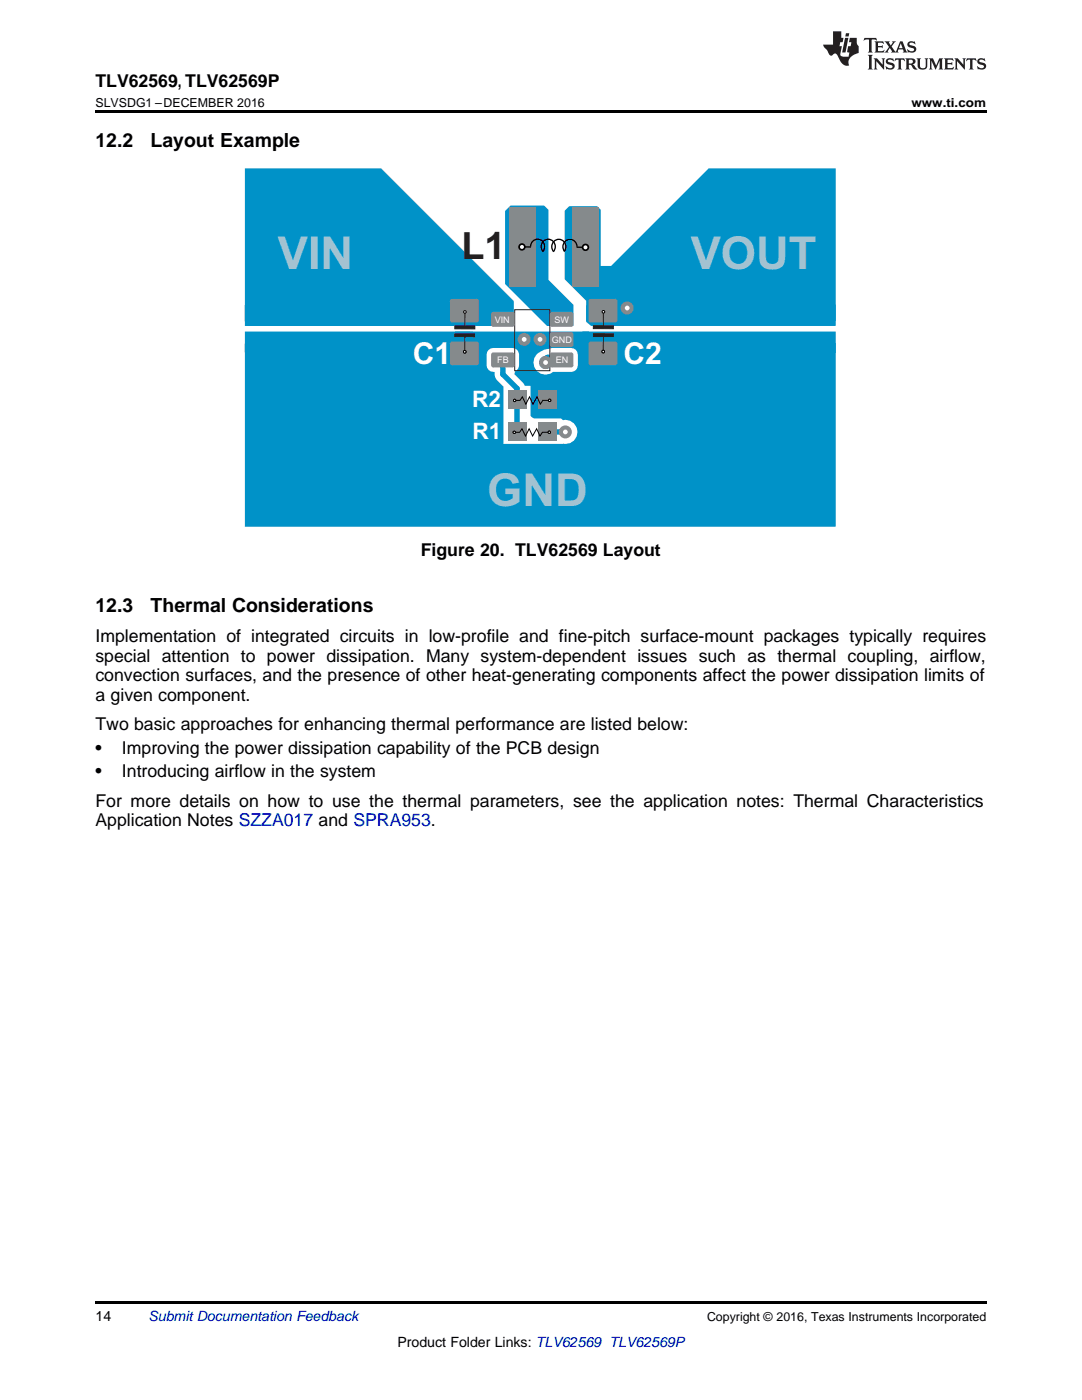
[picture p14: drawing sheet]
<svg xmlns="http://www.w3.org/2000/svg" width="216mm" height="279mm" viewBox="0 0 216 279" stroke-linecap="round" stroke-linejoin="round" font-family="sans-serif">
<defs><g id="words">
<g font-size="9" fill="#a3c2d1">
<text x="55.4" y="53.7">VIN</text>
<text x="137.8" y="53.7">VOUT</text>
<text x="97.2" y="101">GND</text>
</g>
<text font-size="7.5" fill="#231f20" x="92.1" y="51.6">L1</text>
<g font-size="6" fill="#fff">
<text x="82.4" y="72.7">C1</text>
<text x="124.4" y="72.6">C2</text>
</g>
<text font-size="4.5" fill="#0092c8" x="89.4" y="63.1">PAC101</text>
<g font-size="4.5" fill="#fff">
<text x="94.2" y="81.3">R2</text>
<text x="94.3" y="87.7">R1</text>
</g>
<g font-size="3.9">
<text x="19" y="29.3">12.2</text>
<text x="30.1" y="29.3">Layout Example</text>
<text x="19" y="122.2">12.3</text>
<text x="30.1" y="122.2">Thermal Considerations</text>
</g>
<g font-size="3.5">
<text x="19" y="17.3">TLV62569, TLV62569P</text>
<text x="84" y="110.9">Figure 20. TLV62569 Layout</text>
<text x="19" y="128.2">Implementation of integrated circuits in low-profile and fine-pitch surface-mount packages typically requires</text>
<text x="19" y="132">special attention to power dissipation. Many system-dependent issues such as thermal coupling, airflow,</text>
<text x="19" y="135.9">convection surfaces, and the presence of other heat-generating components affect the power dissipation limits of</text>
<text x="19" y="139.8">a given component.</text>
<text x="19" y="145.8">Two basic approaches for enhancing thermal performance are listed below:</text>
<text x="19" y="150.4">•</text>
<text x="19" y="155.1">•</text>
<text x="24.3" y="150.4">Improving the power dissipation capability of the PCB design</text>
<text x="24.3" y="155.1">Introducing airflow in the system</text>
<text x="19" y="161">For more details on how to use the thermal parameters, see the application notes: Thermal Characteristics</text>
<text x="19" y="164.9">Application Notes SZZA017 and SPRA953.</text>
</g>
<text font-size="3" fill="#858a8c" x="101.4" y="80.1">PAR202</text>
<text font-size="3" fill="#0092c8" x="107.4" y="80.1">PAR201</text>
<g font-size="2.8">
<text x="19" y="263.6">14</text>
<text x="79.3" y="268.9">Product Folder Links: TLV62569 TLV62569P</text>
</g>
<text font-size="2.8" fill="#0000c8" x="29.6" y="263.6">Submit Documentation Feedback</text>
<g font-size="2.5">
<text x="19" y="21.4">SLVSDG1 –DECEMBER 2016</text>
<text x="181.9" y="21.4">www.ti.com</text>
<text x="141.1" y="263.6">Copyright © 2016, Texas Instruments Incorporated</text>
</g>
<g font-size="1.8" fill="#fff">
<text x="98.7" y="64.4">VIN</text>
<text x="110.6" y="64.4">SW</text>
<text x="110.1" y="68.5">GND</text>
<text x="99.2" y="72.5">FB</text>
<text x="110.9" y="72.5">EN</text>
</g>
</g></defs>
<path d="M19 259.7h177.8v.5h-177.8z" fill="#000"/>
<path d="M48.9 68.5h41.1v-.1h.2v-1.6l.6-.6h26.7l2 2v1h1.8v-.8h45.5v36.7h-117.9zM107.1 70.6a2.41 2.41 0 0 0-.1 3.4 2.41 2.41 0 0 0 3.3 .2h3.7a1.33 1.33 0 0 0 1.3-1.3v-2.1a1.33 1.33 0 0 0-1.3-1.4h-3.8l-1.7 .4zM97.5 69.8a4.3 4.3 0 0 0-.3 3.6 1.39 1.39 0 0 0 1.5 .8l.1 1.1 1.7 1.9v18.2h11.4v-6.4l.4-.4a2.88 2.88 0 0 0 2.8-1.5 2.38 2.38 0 0 0-2.7-3.2l-.5-.4h-5.4l-.4-.3-.2-.2v-6h-1.2l-.4-.6-1.6-1.7v-.4a2.02 2.02 0 0 0 .9-1.4v-2.1a1.33 1.33 0 0 0-1.3-1.4h-3.9l-.5 .1z" fill="#0092c8"/>
<path d="M101.8 41h6.8l.9 .9v14l4.9 4.9v4.3h-5.2l-8.4-8.4v-14.6z" fill="#038fc9"/>
<path d="M117 61l1-.2h48.8v4.3h-48.8l-1-.9z" fill-rule="evenodd" fill="#0092c8"/>
<g fill="#0092c8">
<path d="M112.7 42l.9-.8h5.6l.7 .7v11.2h2l19.5-19.5h25.4v30.5h-44.8l-.7-.8h-1.8v.8h-2.5v-4.1l-4.3-4.2z"/>
<path d="M48.9 33.6h27.1l26.5 26.5v5h-10.7l-.1-1.8h-2.4l-.9 .9h-39.5z"/>
</g>
<path d="M98.2 67.1l1 .9" fill="none" stroke="#0092c8" stroke-width=".65"/>
<g fill="#0092c8">
<circle cx="103.2" cy="92.7" r=".54"/>
<circle cx="103.2" cy="86.2" r=".54"/>
<circle cx="109.2" cy="86.2" r=".54"/>
</g>
<path d="M109.1 86.2h.1" fill="none" stroke="#0092c8" stroke-width="1.1"/>
<circle cx="103.2" cy="79.7" r=".54" fill="#0092c8"/>
<path d="M92.7 62h5.9l1.7 1.7M100.3 71.8v2.9l2.9 2.8v8.7M108 67.9l9.6-.1 2.7 2.7M109.2 86.2h3.6" fill="none" stroke="#0092c8" stroke-width="1.1"/>
<path d="M93.2 62.6h.1M104 67.7l.3 .3h-5.1" fill="none" stroke="#0092c8" stroke-width=".65"/>
<path d="M104.6 48.4l.9 1" fill="none" stroke="#0092c8" stroke-width=".32"/>
<path d="M109.4 71.8l-.5 .6M111.9 71.6l.2 .2" fill="none" stroke="#0092c8" stroke-width=".87"/>
<path d="M109.4 71.8h2.7" fill="none" stroke="#0092c8" stroke-width="2.2"/>
<g fill="#0092c8">
<path d="M150.4 68.4v.2zM150.4 68.4l.2 .2h-.2z"/>
<path d="M145.2 68.6h.3zM145.3 68.5l.2-.1v.2h-.3z"/>
<path d="M114 68.8h.2zM114 68.8h.2l-.2 .3z"/>
<path d="M114 66.5v.2zM114 66.5l.2 .2h-.2z"/>
<path d="M109.9 66.7h.3zM110 66.6l.2-.1v.2h-.3z"/>
<path d="M110.2 68.8v.3zM109.9 68.8h.3v.3z"/>
<path d="M95.1 72.5h.2zM95.1 72.5h.2l-.2 .2z"/>
<path d="M95.1 68.4v.2zM95.1 68.4l.2 .2h-.2z"/>
<path d="M90 68.6h.2zM90.1 68.5l.1-.1v.2h-.2z"/>
<path d="M90.2 72.5v.2zM90 72.5h.2v.2z"/>
<path d="M95.1 63.9h.2zM95.1 63.9h.2l-.2 .2z"/>
<path d="M95.1 59.9v.2zM95.1 59.9l.2 .2h-.2z"/>
<path d="M90 60.1h.2zM90.1 59.9h.1v.2h-.2z"/>
<path d="M90.2 63.9v.2zM90 63.9h.2v.2z"/>
<path d="M87 68.4v.2zM87 68.4l.2 .2h-.2z"/>
<path d="M81.9 68.6h.2zM81.9 68.5l.2-.1v.2h-.2z"/>
<path d="M87 59.9v.2zM87 59.9l.2 .2h-.2z"/>
<path d="M82.1 63.9v.2zM81.9 63.9h.2v.2z"/>
<path d="M122.8 72.5h.2zM122.8 72.5h.2l-.2 .2z"/>
<path d="M122.8 68.4v.2zM122.8 68.4l.2 .2h-.2z"/>
<path d="M117.6 68.6h.3zM117.7 68.5l.2-.1v.2h-.3z"/>
<path d="M117.9 72.5v.2zM117.6 72.5h.3v.2z"/>
<path d="M122.8 63.9h.2zM122.8 63.9h.2l-.2 .2z"/>
<path d="M122.8 59.9v.2zM122.8 59.9l.2 .2h-.2z"/>
<path d="M117.6 60.1h.3zM117.7 59.9h.2v.2h-.3z"/>
<path d="M117.9 63.9v.2zM117.6 63.9h.3v.2z"/>
<path d="M102.3 72.9h.2zM102.3 72.9h.2l-.2 .2z"/>
<path d="M102.3 70.6v.2zM102.3 70.6l.2 .2h-.2z"/>
<path d="M98.2 70.8h.2zM98.3 70.6h.1v.2h-.2z"/>
<path d="M98.4 72.9v.2zM98.2 72.9h.2v.2z"/>
<path d="M102.3 64.8h.2zM102.3 64.8h.2l-.1 .1-.1 .1z"/>
<path d="M102.3 62.5v.2zM102.3 62.5l.2 .2h-.2z"/>
<path d="M98.2 62.7h.2zM98.3 62.5h.1v.2h-.2z"/>
<path d="M98.4 64.8v.2zM98.2 64.8h.2v.2z"/>
<path d="M114 72.9h.2zM114 72.9h.2l-.2 .2z"/>
<path d="M114 70.6v.2zM114 70.6l.2 .2h-.2z"/>
<path d="M109.9 70.8h.3zM110 70.6h.2v.2h-.3z"/>
<path d="M110.2 72.9v.2zM109.9 72.9h.3v.2z"/>
<path d="M114 64.8h.2zM114 64.8h.2l-.2 .2z"/>
<path d="M114 62.5v.2zM114 62.5l.2 .2h-.2z"/>
<path d="M109.9 62.7h.3zM110 62.5h.2v.2h-.3z"/>
<path d="M110.2 64.8v.2zM109.9 64.8h.3v.2z"/>
<path d="M141.2 68.4v.2zM141.2 68.4l.2 .2h-.2z"/>
<path d="M136 68.6h.3zM136.1 68.5l.2-.1v.2h-.3z"/>
<path d="M141.2 63.9h.2zM141.2 63.9h.2l-.2 .2z"/>
<path d="M131.9 68.4v.2zM131.9 68.4l.3 .2h-.3z"/>
<path d="M126.8 68.6h.2zM126.9 68.5l.1-.1v.2h-.2z"/>
<path d="M127 72.5v.2zM126.8 72.5h.2v.2z"/>
<path d="M131.9 63.9h.3zM131.9 63.9h.3l-.3 .2z"/>
<path d="M127 63.9v.2zM126.8 63.9h.2v.2z"/>
<circle cx="104.3" cy="68" r="1.3"/>
<circle cx="104.3" cy="68" r=".43"/>
<circle cx="123.9" cy="62.1" r="1.3"/>
<circle cx="123.9" cy="62.1" r=".43"/>
<circle cx="108.9" cy="72.4" r="1.3"/>
<circle cx="108.9" cy="72.4" r=".43"/>
<circle cx="108" cy="67.9" r="1.3"/>
<circle cx="108" cy="67.9" r=".43"/>
</g>
<g fill="#0092c8">
<path d="M101.5 84.6h3.3v3.2h-3.3z" fill-rule="evenodd"/>
<path d="M107.6 84.6h3.3v3.2h-3.3z" fill-rule="evenodd"/>
<path d="M110.2 66.5h3.8l.2 .2v2.1l-.2 .3h-3.8l-.3-.3v-2.1z" fill-rule="evenodd"/>
<path d="M90 68.6l.2-.2h4.9l.2 .2v3.9l-.2 .2h-4.9l-.2-.2z" fill-rule="evenodd"/>
<path d="M90.2 59.9h4.9l.2 .2v3.8l-.2 .2h-4.9l-.2-.2v-3.8z" fill-rule="evenodd"/>
<path d="M48.9 60.8h42.9l2.7 .2v3.8l-2.7 .3h-42.9z" fill-rule="evenodd"/>
<path d="M101.5 78.1h3.3v3.2h-3.3z" fill-rule="evenodd"/>
<path d="M107.6 78.1h3.3v3.2h-3.3z" fill-rule="evenodd"/>
<path d="M117.6 68.6l.3-.2h4.9l.2 .2v3.9l-.2 .2h-4.9l-.3-.2z" fill-rule="evenodd"/>
<path d="M117.9 59.9h4.9l.2 .2v3.8l-.2 .2h-4.9l-.3-.2v-3.8z" fill-rule="evenodd"/>
<path d="M98.2 70.8l.2-.2h3.9l.2 .2v2.1l-.2 .2h-3.9l-.2-.2z" fill-rule="evenodd"/>
<path d="M98.2 62.7l.2-.2h3.9l.2 .2v2.1l-.2 .2h-3.9l-.2-.2z" fill-rule="evenodd"/>
<path d="M110.2 70.6h3.8l.2 .2v2.1l-.2 .2h-3.8l-.3-.2v-2.1z" fill-rule="evenodd"/>
<path d="M109.9 62.7l.3-.2h3.8l.2 .2v2.1l-.2 .2h-3.8l-.3-.2z" fill-rule="evenodd"/>
<path d="M101.8 41.7h4.9v15.3h-4.9z" fill-rule="evenodd"/>
<path d="M114.4 41.7h4.9v15.3h-4.9z" fill-rule="evenodd"/>
<path d="M127 59.9h4.9l.3 .2v3.8l-.3 .2h-4.9l-.2-.2v-3.8z" fill-rule="evenodd"/>
<path d="M48.9 66.2h44.7l2.7 .2v3.8l-2.7 .2h-44.7z" fill-rule="evenodd"/>
<path d="M115.4 66.4l1-.2h50.4v4.2h-50.4l-1-.8z" fill-rule="evenodd"/>
<path d="M96.8 89l.7-.4h17.8l.8 .4v6.5l-.8 .3h-17.8l-.7-.3z" fill-rule="evenodd"/>
</g>
<path d="M102.7 61.8h7v12.2h-7z" fill="none" stroke="#231f20" stroke-width=".2"/>
<g fill="#858a8c">
<path d="M101.3 84.4h3.7v3.6h-3.7z" fill-rule="evenodd"/>
<path d="M107.4 84.4h3.7v3.6h-3.7z" fill-rule="evenodd"/>
<path d="M110.2 66.3h3.8l.4 .4v2.1l-.4 .5h-3.8l-.5-.5v-2.1z" fill-rule="evenodd"/>
<path d="M89.8 68.6l.4-.4h4.9l.4 .4v3.9l-.4 .4h-4.9l-.4-.4z" fill-rule="evenodd"/>
<path d="M89.8 60.1l.4-.4h4.9l.4 .4v3.8l-.4 .4h-4.9l-.4-.4z" fill-rule="evenodd"/>
<path d="M101.3 77.9h3.7v3.6h-3.7z" fill-rule="evenodd"/>
<path d="M107.4 77.9h3.7v3.6h-3.7z" fill-rule="evenodd"/>
<path d="M117.4 68.6l.5-.4h4.9l.4 .4v3.9l-.4 .4h-4.9l-.5-.4z" fill-rule="evenodd"/>
<path d="M117.4 60.1l.5-.4h4.9l.4 .4v3.8l-.4 .4h-4.9l-.5-.4z" fill-rule="evenodd"/>
<path d="M98.4 70.3h3.9l.4 .5v2.1l-.4 .4h-3.9l-.4-.4v-2.1z" fill-rule="evenodd"/>
<path d="M98 62.7l.4-.5h3.9l.4 .5v2.1l-.4 .4h-3.9l-.4-.4z" fill-rule="evenodd"/>
<path d="M110.2 70.3h3.8l.4 .5v2.1l-.4 .4h-3.8l-.5-.4v-2.1z" fill-rule="evenodd"/>
<path d="M109.7 62.7l.5-.5h3.8l.4 .5v2.1l-.4 .4h-3.8l-.5-.4z" fill-rule="evenodd"/>
<path d="M101.6 41.5h5.3v15.8h-5.3z" fill-rule="evenodd"/>
<path d="M114.2 41.5h5.3v15.8h-5.3z" fill-rule="evenodd"/>
</g>
<g fill="#858a8c">
<path d="M114 68.8h.4zM114 68.8h.4l-.2 .4-.2 .1z"/>
<path d="M114 66.3v.4zM114 66.3h.2l.2 .4h-.4z"/>
<path d="M109.7 66.7h.5zM109.9 66.3h.3v.4h-.5z"/>
<path d="M110.2 68.8v.5zM109.7 68.8h.5v.5l-.4-.2z"/>
<path d="M95.1 72.5h.4zM95.1 72.5h.4v.2l-.4 .2z"/>
<path d="M95.1 68.2v.4zM95.1 68.2h.2l.2 .4h-.4z"/>
<path d="M89.8 68.6h.4zM90 68.2h.2v.4h-.4z"/>
<path d="M90.2 72.5v.4zM89.8 72.5h.4v.4l-.2-.1z"/>
<path d="M95.1 63.9h.4zM95.1 63.9h.4v.2l-.4 .2z"/>
<path d="M95.1 59.7v.4zM95.1 59.7h.2l.2 .4h-.4z"/>
<path d="M89.8 60.1h.4zM90 59.7h.2v.4h-.4z"/>
<path d="M90.2 63.9v.4zM89.8 63.9h.4v.4h-.2z"/>
<path d="M122.8 72.5h.4zM122.8 72.5h.4l-.1 .2-.3 .2z"/>
<path d="M122.8 68.2v.4zM122.8 68.2h.2l.2 .4h-.4z"/>
<path d="M117.4 68.6h.5zM117.6 68.2h.3v.4h-.5z"/>
<path d="M117.9 72.5v.4zM117.4 72.5h.5v.4l-.3-.1z"/>
<path d="M122.8 63.9h.4zM122.8 63.9h.4l-.1 .2-.3 .2z"/>
<path d="M122.8 59.7v.4zM122.8 59.7h.2l.2 .4h-.4z"/>
<path d="M117.4 60.1h.5zM117.6 59.7h.3v.4h-.5z"/>
<path d="M117.9 63.9v.4zM117.4 63.9h.5v.4h-.3z"/>
<path d="M102.3 72.9h.4zM102.3 72.9h.4l-.2 .4h-.2z"/>
<path d="M102.3 70.3v.5zM102.3 70.3l.3 .3 .1 .2h-.4z"/>
<path d="M98 70.8h.4zM98.2 70.4l.2-.1v.5h-.4z"/>
<path d="M98.4 72.9v.4zM98 72.9h.4v.4h-.2z"/>
<path d="M102.3 64.8h.4zM102.3 64.8h.4l-.1 .2-.3 .2z"/>
<path d="M102.3 62.2v.5zM102.3 62.2l.2 .1 .2 .4h-.4z"/>
<path d="M98 62.7h.4zM98.2 62.3l.2-.1v.5h-.4z"/>
<path d="M98.4 64.8v.4zM98 64.8h.4v.4h-.2z"/>
<path d="M114 72.9h.4zM114 72.9h.4l-.2 .4h-.2z"/>
<path d="M114 70.3v.5zM114 70.3l.2 .1 .2 .4h-.4z"/>
<path d="M109.7 70.8h.5zM109.9 70.4l.3-.1v.5h-.5z"/>
<path d="M110.2 72.9v.4zM109.7 72.9h.5v.4h-.3z"/>
<path d="M114 64.8h.4zM114 64.8h.4l-.2 .4h-.2z"/>
<path d="M114 62.2v.5zM114 62.2l.2 .1 .2 .4h-.4z"/>
<path d="M109.7 62.7h.5zM109.9 62.3l.3-.1v.5h-.5z"/>
<path d="M110.2 64.8v.4zM109.7 64.8h.5v.4h-.3z"/>
<circle cx="108.9" cy="72.4" r="1.3"/>
</g>
<circle cx="108.9" cy="72.3" r=".48" fill="#fff"/>
<circle cx="125.1" cy="61.5" r="1.3" fill="#858a8c"/>
<circle cx="125.2" cy="61.5" r=".48" fill="#fff"/>
<circle cx="104.6" cy="67.7" r="1.3" fill="#858a8c"/>
<circle cx="104.6" cy="67.7" r=".48" fill="#fff"/>
<circle cx="107.8" cy="67.7" r="1.3" fill="#858a8c"/>
<circle cx="107.8" cy="67.7" r=".48" fill="#fff"/>
<path d="M104.2 49.3h1.8M105.9 49.2a1.43 1.43 0 0 1 1.9-1.4 1.43 1.43 0 0 1 .5 2.4M110.5 50.2a1.45 1.45 0 0 0-.1-2.1 1.45 1.45 0 0 0-2.1 .1 1.45 1.45 0 0 0 .1 2M112.6 50.2a1.45 1.45 0 0 0-.1-2.1 1.45 1.45 0 0 0-2.1 .1 1.45 1.45 0 0 0 .1 2.1M115 49.3h1.9M115.1 49.2a1.43 1.43 0 0 0-1.9-1.3 1.43 1.43 0 0 0-.5 2.3" fill="none" stroke="#000" stroke-width=".26"/>
<path d="M118.4 66.6h4v.6h-4z" fill-rule="evenodd" fill="#231f20"/>
<path d="M118.4 66.6h4v.6h-4z" fill="none" stroke="#231f20" stroke-width=".2"/>
<path d="M118.4 65h4v.6h-4z" fill-rule="evenodd" fill="#231f20"/>
<path d="M118.4 65h4v.6h-4zM120.4 67.2v3M120.4 62.2v3" fill="none" stroke="#231f20" stroke-width=".2"/>
<circle cx="120.4" cy="70.2" r=".26" fill="#fff"/>
<circle cx="120.4" cy="70.2" r=".26" fill="none" stroke="#000" stroke-width=".2"/>
<circle cx="120.4" cy="62.2" r=".26" fill="#fff"/>
<circle cx="120.4" cy="62.2" r=".26" fill="none" stroke="#000" stroke-width=".2"/>
<circle cx="120.4" cy="70.2" r=".26" fill="#fff"/>
<circle cx="120.4" cy="70.2" r=".26" fill="none" stroke="#000" stroke-width=".2"/>
<circle cx="104.2" cy="49.3" r=".57" fill="#fff"/>
<circle cx="104.2" cy="49.3" r=".57" fill="none" stroke="#000" stroke-width=".34"/>
<circle cx="116.8" cy="49.4" r=".57" fill="#fff"/>
<circle cx="116.8" cy="49.4" r=".57" fill="none" stroke="#000" stroke-width=".34"/>
<path d="M90.8 66.7h3.9v.5h-3.9z" fill-rule="evenodd" fill="#231f20"/>
<path d="M90.8 66.7h3.9v.5h-3.9z" fill="none" stroke="#231f20" stroke-width=".2"/>
<path d="M90.8 65.1h4l-.1 .5h-3.9z" fill-rule="evenodd" fill="#231f20"/>
<path d="M90.8 65.1h4l-.1 .5h-3.9zM92.7 67.2v3M92.8 62.2v3" fill="none" stroke="#231f20" stroke-width=".2"/>
<circle cx="92.7" cy="70.2" r=".26" fill="#fff"/>
<circle cx="92.7" cy="70.2" r=".26" fill="none" stroke="#000" stroke-width=".2"/>
<circle cx="92.8" cy="62.3" r=".26" fill="#fff"/>
<circle cx="92.8" cy="62.3" r=".26" fill="none" stroke="#000" stroke-width=".2"/>
<circle cx="92.7" cy="70.2" r=".26" fill="#fff"/>
<g fill="none" stroke="#000" stroke-width=".2">
<path d="M109.6 79.9h-1.3l-.5 .7-.6-1.4-.8 1.5-.7-1.5-.8 1.5-.7-1.5-.4 .7h-1.1"/>
<circle cx="92.7" cy="70.2" r=".26"/>
</g>
<circle cx="102.7" cy="79.9" r=".23" fill="#fff"/>
<circle cx="102.7" cy="79.9" r=".23" fill="none" stroke="#000" stroke-width=".2"/>
<circle cx="102.7" cy="79.9" r=".23" fill="#fff"/>
<circle cx="102.7" cy="79.9" r=".23" fill="none" stroke="#000" stroke-width=".2"/>
<circle cx="109.7" cy="79.9" r=".23" fill="#fff"/>
<circle cx="109.7" cy="79.9" r=".23" fill="none" stroke="#000" stroke-width=".2"/>
<circle cx="109.7" cy="79.9" r=".23" fill="#fff"/>
<g fill="none" stroke="#000" stroke-width=".2">
<path d="M109.5 86.3h-1.3l-.5 .7-.6-1.4-.8 1.4-.7-1.4-.7 1.4-.7-1.4-.5 .7h-1.1"/>
<circle cx="109.7" cy="79.9" r=".23"/>
</g>
<circle cx="102.6" cy="86.3" r=".23" fill="#fff"/>
<circle cx="102.6" cy="86.3" r=".23" fill="none" stroke="#000" stroke-width=".2"/>
<circle cx="102.6" cy="86.3" r=".23" fill="#fff"/>
<circle cx="102.6" cy="86.3" r=".23" fill="none" stroke="#000" stroke-width=".2"/>
<circle cx="109.6" cy="86.3" r=".23" fill="#fff"/>
<circle cx="109.6" cy="86.3" r=".23" fill="none" stroke="#000" stroke-width=".2"/>
<circle cx="109.6" cy="86.3" r=".23" fill="#fff"/>
<circle cx="109.6" cy="86.3" r=".23" fill="none" stroke="#000" stroke-width=".2"/>
<circle cx="112.8" cy="86.2" r=".43" fill="#0092c8"/>
<circle cx="112.8" cy="86.2" r="1.3" fill="#858a8c"/>
<circle cx="112.8" cy="86.2" r=".48" fill="#fff"/>
<path d="M19 22h177.8v.5h-177.8z" fill="#000"/>
<g fill="#231f20">
<path d="M172.5 7.6l-.1 .5 .4-.2h.6v.1v2.1l-.2 .4h.9l-.2-.4v-2.1l.1-.1h.5l.5 .2-.2-.5zM174.5 8.3l.2 .3v1.5l-.2 .4h1.8l.2-.6a1.04 1.04 0 0 1-1.3 .2v-.7h.6l.3 .2v-.6l-.3 .2h-.6v-.6l.8-.1 .4 .3-.2-.5zM176.5 8.3l.9 1.1-.9 1.1h.8l-.2-.2 .4-.7 .5 .7-.2 .2h1.5l-.2-.2 .2-.4h.9l.1 .4-.2 .2h1l-.3-.3-.7-1.9h-.5l-.9 2-.8-1 .9-1h-.8l.1 .3-.4 .5-.3-.6 .1-.2zM179.7 8.6l.4 1h-.7zM181.3 8.4a.63 .63 0 0 0-.2 .7 .63 .63 0 0 0 .6 .4l.6 .2 .1 .2a.75 .75 0 0 1-.7 .4 .75 .75 0 0 1-.6-.5l.1 .7 .1-.1a1.11 1.11 0 0 0 1.5-.6 1.13 1.13 0 0 0-1.2-.8l-.1-.4a1.04 1.04 0 0 1 1.2 .2l-.2-.5-.2 .1-.4-.2zM173.2 10.9l.2 .4v2.2l-.2 .4h1l-.3-.4v-2.2l.3-.4zM174.3 11.6l.3 .4v1.5l-.3 .4h.8l-.2-.4v-1.3l1.5 1.7v-1.9l.2-.4h-.7l.2 .4v.9l-1.1-1.3zM177 11.8a.62 .62 0 0 0-.2 .7 .62 .62 0 0 0 .6 .4l.6 .1 .1 .3a.76 .76 0 0 1-.7 .3 .76 .76 0 0 1-.7-.4l.2 .7 .1-.1a1.11 1.11 0 0 0 1.5-.6 1.13 1.13 0 0 0-1.2-.8l-.1-.4a1.04 1.04 0 0 1 1.2 .2l-.2-.6-.2 .1-.5-.1zM178.7 11.6l-.2 .6a.61 .61 0 0 1 .8-.3v1.6l-.2 .4h.9l-.2-.4v-1.6a.63 .63 0 0 1 .7 .3l-.1-.6zM180.6 11.6l.3 .4v1.5l-.3 .4h1l-.2-.2-.1-.8 .6 .2a.76 .76 0 0 0 1.2 .7l-1-1a.58 .58 0 0 0 .6-.5 .58 .58 0 0 0-.5-.6zM181.4 11.9h.1a.45 .45 0 0 1 .5 .1 .45 .45 0 0 1 .1 .5l-.8 .2zM182.9 11.6l.2 .2a2.17 2.17 0 0 0 .3 1.9 .99 .99 0 0 0 1.6-.6v-1.1l.2-.4h-.7l.2 .2a1.92 1.92 0 0 1-.2 1.8 .6 .6 0 0 1-.9-.5v-1.1l.2-.4zM185.4 11.6l.2 .4v1.5l-.2 .4h.7l-.2-.4v-1.4l.8 1.8 .8-1.8v1.4l-.2 .4h.9l-.2-.4v-1.5l.2-.4h-.8l-.6 1.5-.6-1.5zM188.4 11.6l.2 .4v1.5l-.2 .4h1.8l.1-.6a1.04 1.04 0 0 1-1.2 .1v-.6h.5l.4 .2v-.6l-.4 .2h-.5v-.7h.8l.3 .3-.1-.6zM190.5 11.6l.2 .4v1.5l-.2 .4h.7l-.2-.4v-1.3l1.5 1.7v-1.9l.2-.4h-.7l.2 .4v.9l-1.1-1.3zM192.9 11.6l-.1 .6a.61 .61 0 0 1 .7-.3l.1 1.6-.3 .4h1l-.3-.4 .1-1.6a.63 .63 0 0 1 .7 .3l-.1-.6zM195.2 11.8a.62 .62 0 0 0-.2 .7 .62 .62 0 0 0 .6 .4l.6 .1 .1 .3a.76 .76 0 0 1-.7 .3 .76 .76 0 0 1-.6-.4l.1 .7 .1-.1a1.11 1.11 0 0 0 1.6-.6 1.13 1.13 0 0 0-1.3-.8l-.1-.4a1.04 1.04 0 0 1 1.2 .2l-.1-.6-.2 .1-.5-.1z"/>
<path d="M166.2 6.3v2.6h-1.9v.4l.8 .9a.91 .91 0 0 0 1 .8 .56 .56 0 0 1 .5-.3 .56 .56 0 0 1 .5 .3l.4 .8a1.53 1.53 0 0 0 1.9 1.2 1.54 1.54 0 0 1 1-2.1l.9-.3v-1.4a1.52 1.52 0 0 1-.4-1.6h-1.3l-.2 .8h.5l-.2 .8h-.5l-.1 1v.2l.4 .1-.2 .8a1.93 1.93 0 0 1-1.6-.3l.3-1.8h-.5l.2-.8h.4l.2-.8h-.4v-1.3zM168.6 7.6l-.6 2.9h.7l.6-2.9zM168.8 6.6l-.1 .7h.6l.2-.7z"/>
</g>
<use href="#words"/>
</svg>
